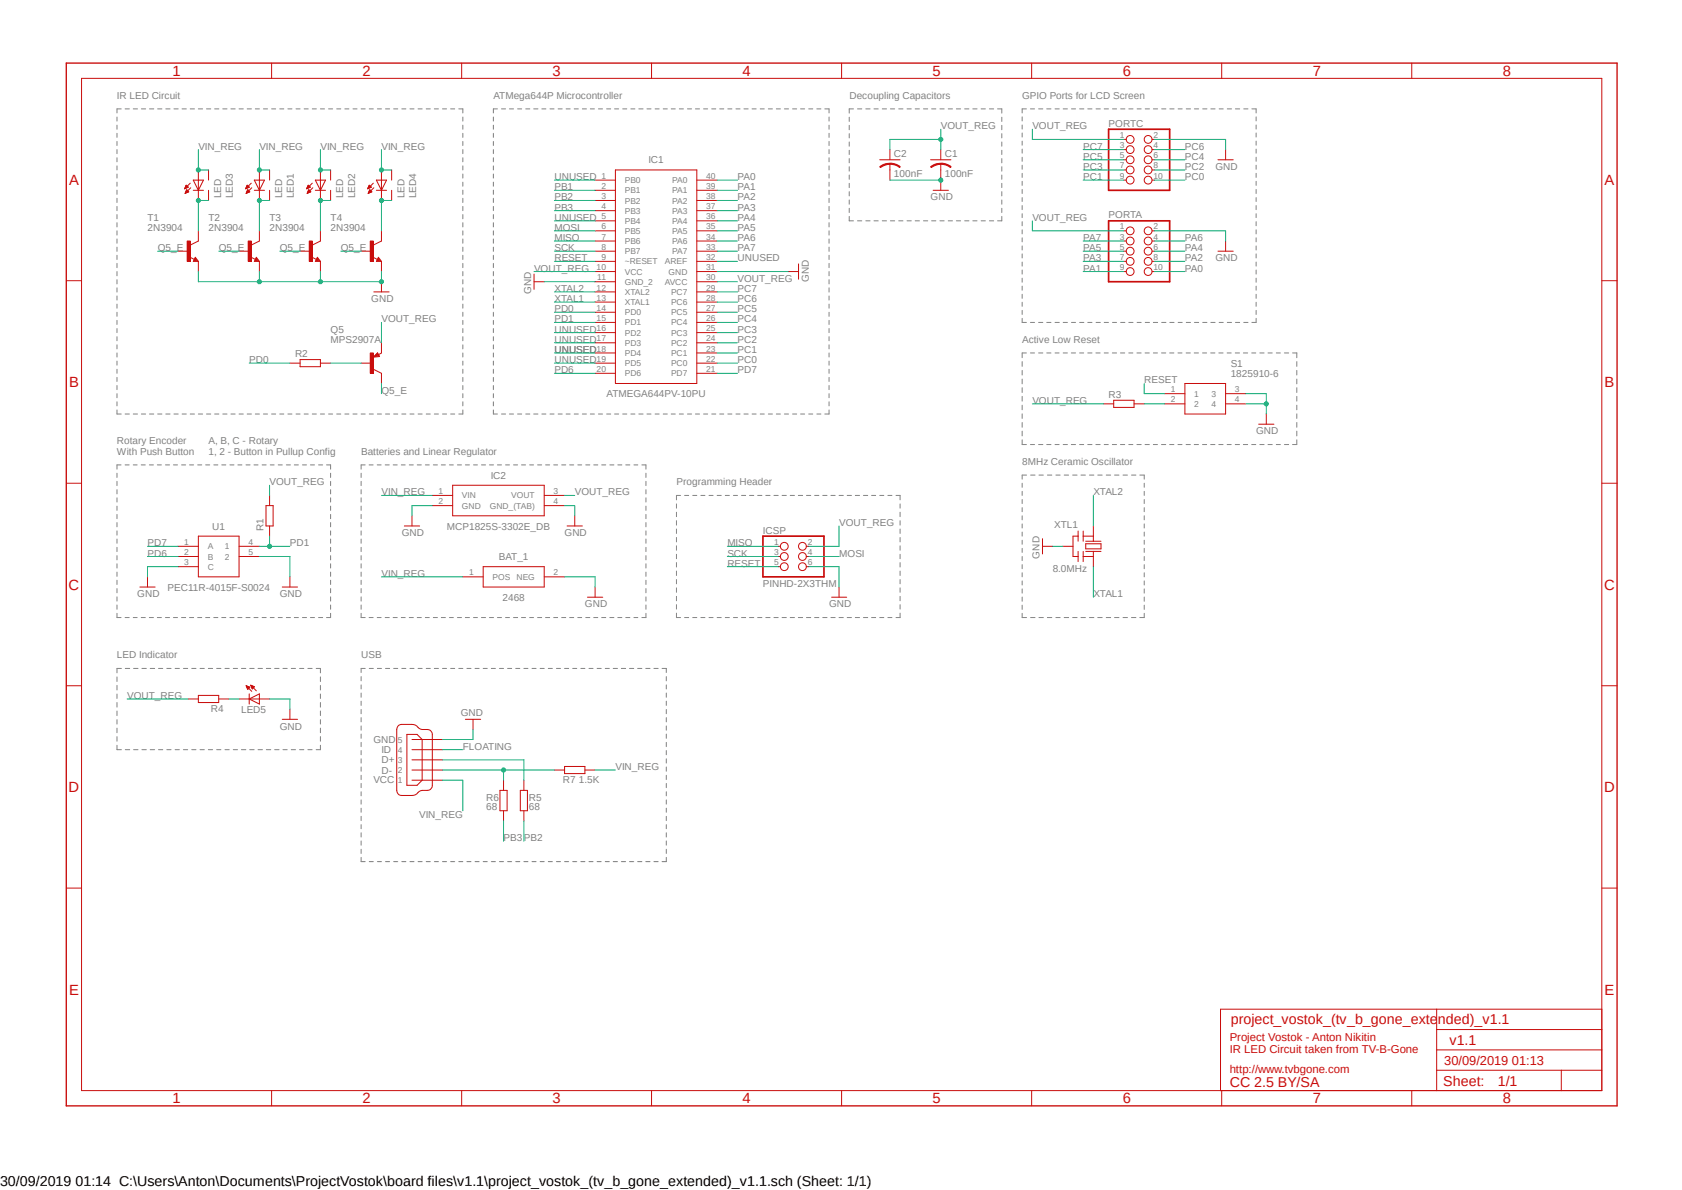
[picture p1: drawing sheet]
<svg xmlns="http://www.w3.org/2000/svg" width="420mm" height="297mm" viewBox="0 0 420 297" stroke-linecap="round" stroke-linejoin="round" font-family="sans-serif">
<defs><g id="words">
<g font-size="3.7" fill="#c90d0c">
<text x="43.1" y="19">1</text>
<text x="90.5" y="19">2</text>
<text x="138" y="19">3</text>
<text x="185.4" y="19">4</text>
<text x="232.9" y="19">5</text>
<text x="280.3" y="19">6</text>
<text x="327.8" y="19">7</text>
<text x="375.3" y="19">8</text>
<text x="17.2" y="46.1">A</text>
<text x="400.6" y="46.1">A</text>
<text x="17.2" y="96.6">B</text>
<text x="400.6" y="96.6">B</text>
<text x="17.1" y="147.2">C</text>
<text x="400.6" y="147.2">C</text>
<text x="17.1" y="197.7">D</text>
<text x="400.6" y="197.7">D</text>
<text x="17.2" y="248.2">E</text>
<text x="400.6" y="248.2">E</text>
<text x="43.1" y="275.4">1</text>
<text x="90.5" y="275.4">2</text>
<text x="138" y="275.4">3</text>
<text x="185.4" y="275.4">4</text>
<text x="232.9" y="275.4">5</text>
<text x="280.3" y="275.4">6</text>
<text x="327.8" y="275.4">7</text>
<text x="375.3" y="275.4">8</text>
</g>
<g font-size="3.6" fill="#c90d0c">
<text x="307.3" y="255.7">project_vostok_(tv_b_gone_extended)_v1.1</text>
<text x="361.9" y="260.8">v1.1</text>
<text x="307" y="271.2">CC 2.5 BY/SA</text>
<text x="360.4" y="271.1">Sheet:</text>
<text x="374" y="270.9">1/1</text>
</g>
<text font-size="3.6" x="0" y="296">30/09/2019 01:14 C:\Users\Anton\Documents\ProjectVostok\board files\v1.1\project_vostok_(tv_b_gone_extended)_v1.1.sch (Sheet: 1/1)</text>
<text font-size="3.2" fill="#c90d0c" x="360.6" y="265.8">30/09/2019 01:13</text>
<g font-size="2.8" fill="#c90d0c">
<text x="307" y="259.8">Project Vostok - Anton Nikitin</text>
<text x="307" y="262.8">IR LED Circuit taken from TV-B-Gone</text>
<text x="307" y="267.9">http://www.tvbgone.com</text>
</g>
<g font-size="2.5" fill="#808080">
<text x="29.2" y="24.6">IR LED Circuit</text>
<text x="123.2" y="24.6">ATMega644P Microcontroller</text>
<text x="212.1" y="24.6">Decoupling Capacitors</text>
<text x="255.2" y="24.6">GPIO Ports for LCD Screen</text>
<text x="234.9" y="32.3">VOUT_REG</text>
<text x="257.8" y="32.3">VOUT_REG</text>
<text x="276.8" y="31.6">PORTC</text>
<text x="49.5" y="37.3">VIN_REG</text>
<text x="64.8" y="37.3">VIN_REG</text>
<text x="80" y="37.3">VIN_REG</text>
<text x="95.3" y="37.3">VIN_REG</text>
<text x="161.9" y="40.8">IC1</text>
<text x="223.2" y="39.2">C2</text>
<text x="235.9" y="39.2">C1</text>
<text x="270.5" y="39.9">PC5</text>
<text x="270.5" y="37.3">PC7</text>
<text x="295.9" y="39.9">PC4</text>
<text x="295.9" y="37.3">PC6</text>
<text x="138.4" y="47.5">PB1</text>
<text x="138.4" y="45">UNUSED</text>
<text x="184.2" y="45">PA0</text>
<text x="184.2" y="47.5">PA1</text>
<text x="223.2" y="44.1">100nF</text>
<text x="235.9" y="44.1">100nF</text>
<text x="270.5" y="45">PC1</text>
<text x="270.5" y="42.4">PC3</text>
<text x="295.9" y="45">PC0</text>
<text x="295.9" y="42.4">PC2</text>
<text x="303.5" y="42.4">GND</text>
<text x="55.2" y="49.5" transform="rotate(-90 55.2 49.5)">LED</text>
<text x="58.2" y="49.5" transform="rotate(-90 58.2 49.5)">LED3</text>
<text x="70.5" y="49.5" transform="rotate(-90 70.5 49.5)">LED</text>
<text x="73.4" y="49.5" transform="rotate(-90 73.4 49.5)">LED1</text>
<text x="85.7" y="49.5" transform="rotate(-90 85.7 49.5)">LED</text>
<text x="88.6" y="49.5" transform="rotate(-90 88.6 49.5)">LED2</text>
<text x="101" y="49.5" transform="rotate(-90 101 49.5)">LED</text>
<text x="103.9" y="49.5" transform="rotate(-90 103.9 49.5)">LED4</text>
<text x="138.4" y="50">PB2</text>
<text x="138.4" y="52.6">PB3</text>
<text x="184.2" y="50">PA2</text>
<text x="184.2" y="52.6">PA3</text>
<text x="232.4" y="50">GND</text>
<text x="36.8" y="57.7">2N3904</text>
<text x="36.8" y="55.1">T1</text>
<text x="52.1" y="57.7">2N3904</text>
<text x="52.1" y="55.1">T2</text>
<text x="67.3" y="57.7">2N3904</text>
<text x="67.3" y="55.1">T3</text>
<text x="82.6" y="57.7">2N3904</text>
<text x="82.6" y="55.1">T4</text>
<text x="138.4" y="57.7">MOSI</text>
<text x="138.4" y="55.1">UNUSED</text>
<text x="184.2" y="55.1">PA4</text>
<text x="184.2" y="57.7">PA5</text>
<text x="257.8" y="55.1">VOUT_REG</text>
<text x="276.8" y="54.5">PORTA</text>
<text x="39.4" y="62.7">Q5_E</text>
<text x="54.6" y="62.7">Q5_E</text>
<text x="69.8" y="62.7">Q5_E</text>
<text x="85.1" y="62.7">Q5_E</text>
<text x="138.4" y="60.2">MISO</text>
<text x="138.4" y="62.7">SCK</text>
<text x="138.4" y="65.2">RESET</text>
<text x="184.2" y="60.2">PA6</text>
<text x="184.2" y="62.7">PA7</text>
<text x="184.2" y="65.2">UNUSED</text>
<text x="270.5" y="65.2">PA3</text>
<text x="270.5" y="62.7">PA5</text>
<text x="270.5" y="60.2">PA7</text>
<text x="295.9" y="65.2">PA2</text>
<text x="295.9" y="62.7">PA4</text>
<text x="295.9" y="60.2">PA6</text>
<text x="303.5" y="65.2">GND</text>
<text x="133.4" y="67.8">VOUT_REG</text>
<text x="184.2" y="70.3">VOUT_REG</text>
<text x="201.9" y="70.3" transform="rotate(-90 201.9 70.3)">GND</text>
<text x="270.5" y="67.8">PA1</text>
<text x="295.9" y="67.8">PA0</text>
<text x="92.7" y="75.4">GND</text>
<text x="132.6" y="73.4" transform="rotate(-90 132.6 73.4)">GND</text>
<text x="138.4" y="75.4">XTAL1</text>
<text x="138.4" y="72.9">XTAL2</text>
<text x="138.4" y="77.9">PD0</text>
<text x="184.2" y="77.9">PC5</text>
<text x="184.2" y="75.4">PC6</text>
<text x="184.2" y="72.9">PC7</text>
<text x="82.6" y="83">Q5</text>
<text x="95.3" y="80.5">VOUT_REG</text>
<text x="138.4" y="83">UNUSED</text>
<text x="138.4" y="80.5">PD1</text>
<text x="184.2" y="83">PC3</text>
<text x="184.2" y="80.5">PC4</text>
<text x="73.7" y="89.2">R2</text>
<text x="82.6" y="85.6">MPS2907A</text>
<text x="138.4" y="85.6">UNUSED</text>
<text x="138.4" y="88.1">UNUSED</text>
<text x="184.2" y="88.1">PC1</text>
<text x="184.2" y="85.6">PC2</text>
<text x="255.2" y="85.6">Active Low Reset</text>
<text x="62.2" y="90.6">PD0</text>
<text x="138.4" y="90.6">UNUSED</text>
<text x="138.4" y="93.2">PD6</text>
<text x="184.2" y="90.6">PC0</text>
<text x="184.2" y="93.2">PD7</text>
<text x="285.7" y="95.7">RESET</text>
<text x="307.3" y="94.1">1825910-6</text>
<text x="307.3" y="91.5">S1</text>
<text x="95.3" y="98.3">Q5_E</text>
<text x="151.4" y="99.1">ATMEGA644PV-10PU</text>
<text x="257.8" y="100.8">VOUT_REG</text>
<text x="276.8" y="99.3">R3</text>
<text x="29.2" y="110.8">Rotary Encoder</text>
<text x="29.2" y="113.5">With Push Button</text>
<text x="52.1" y="110.8">A, B, C - Rotary</text>
<text x="52.1" y="113.5">1, 2 - Button in Pullup Config</text>
<text x="90.2" y="113.5">Batteries and Linear Regulator</text>
<text x="313.7" y="108.4">GND</text>
<text x="122.6" y="119.5">IC2</text>
<text x="255.2" y="116">8MHz Ceramic Oscillator</text>
<text x="67.3" y="121.1">VOUT_REG</text>
<text x="95.3" y="123.7">VIN_REG</text>
<text x="143.5" y="123.7">VOUT_REG</text>
<text x="168.9" y="121.1">Programming Header</text>
<text x="273" y="123.7">XTAL2</text>
<text x="209.6" y="131.3">VOUT_REG</text>
<text x="263.2" y="131.8">XTL1</text>
<text x="36.8" y="136.4">PD7</text>
<text x="53" y="132.2">U1</text>
<text x="65.8" y="132.5" transform="rotate(-90 65.8 132.5)">R1</text>
<text x="72.4" y="136.4">PD1</text>
<text x="100.3" y="133.8">GND</text>
<text x="111.6" y="132.2">MCP1825S-3302E_DB</text>
<text x="141" y="133.8">GND</text>
<text x="181.6" y="136.4">MISO</text>
<text x="190.5" y="133.2">ICSP</text>
<text x="36.8" y="138.9">PD6</text>
<text x="95.3" y="144">VIN_REG</text>
<text x="124.5" y="139.8">BAT_1</text>
<text x="181.6" y="138.9">SCK</text>
<text x="181.6" y="141.4">RESET</text>
<text x="209.6" y="138.9">MOSI</text>
<text x="259.5" y="139.4" transform="rotate(-90 259.5 139.4)">GND</text>
<text x="262.9" y="142.7">8.0MHz</text>
<text x="34.3" y="149.1">GND</text>
<text x="41.8" y="147.4">PEC11R-4015F-S0024</text>
<text x="69.9" y="149.1">GND</text>
<text x="125.5" y="149.9">2468</text>
<text x="190.5" y="146.5">PINHD-2X3THM</text>
<text x="273" y="149.1">XTAL1</text>
<text x="146.1" y="151.6">GND</text>
<text x="207" y="151.6">GND</text>
<text x="29.2" y="164.3">LED Indicator</text>
<text x="90.2" y="164.3">USB</text>
<text x="31.8" y="174.5">VOUT_REG</text>
<text x="52.7" y="177.7">R4</text>
<text x="60.2" y="178">LED5</text>
<text x="115.1" y="178.8">GND</text>
<text x="69.9" y="182.1">GND</text>
<text x="93.2" y="185.4">GND</text>
<text x="95.3" y="190.4">D+</text>
<text x="95.3" y="187.9">ID</text>
<text x="115.6" y="187.1">FLOATING</text>
<text x="93.2" y="195.5">VCC</text>
<text x="95.3" y="193.2">D-</text>
<text x="140.5" y="195.5">R7</text>
<text x="144.5" y="195.5">1.5K</text>
<text x="153.7" y="192.2">VIN_REG</text>
<text x="121.4" y="202.1">68</text>
<text x="121.4" y="199.9">R6</text>
<text x="132.1" y="202.1">68</text>
<text x="132.1" y="199.9">R5</text>
<text x="104.6" y="204.1">VIN_REG</text>
<text x="125.7" y="210">PB3PB2</text>
</g>
<g font-size="2.1" fill="#808080">
<text x="279.7" y="34.4">1</text>
<text x="288" y="34.4">2</text>
<text x="279.7" y="37">3</text>
<text x="279.7" y="39.5">5</text>
<text x="288" y="37">4</text>
<text x="288" y="39.5">6</text>
<text x="150.2" y="44.6">1</text>
<text x="150.2" y="47.1">2</text>
<text x="156" y="45.7">PB0</text>
<text x="167.9" y="45.7">PA0</text>
<text x="176.3" y="44.6">40</text>
<text x="176.3" y="47.1">39</text>
<text x="279.7" y="42">7</text>
<text x="279.7" y="44.6">9</text>
<text x="288" y="42">8</text>
<text x="288" y="44.6">10</text>
<text x="150.2" y="49.7">3</text>
<text x="150.2" y="52.2">4</text>
<text x="156" y="48.3">PB1</text>
<text x="156" y="50.8">PB2</text>
<text x="156" y="53.3">PB3</text>
<text x="167.9" y="48.3">PA1</text>
<text x="167.9" y="50.8">PA2</text>
<text x="167.9" y="53.3">PA3</text>
<text x="176.3" y="49.7">38</text>
<text x="176.3" y="52.2">37</text>
<text x="150.2" y="54.7">5</text>
<text x="150.2" y="57.3">6</text>
<text x="150.2" y="59.8">7</text>
<text x="156" y="55.9">PB4</text>
<text x="156" y="58.4">PB5</text>
<text x="167.9" y="55.9">PA4</text>
<text x="167.9" y="58.4">PA5</text>
<text x="176.3" y="54.7">36</text>
<text x="176.3" y="57.3">35</text>
<text x="176.3" y="59.8">34</text>
<text x="279.7" y="57.3">1</text>
<text x="279.7" y="59.8">3</text>
<text x="288" y="57.3">2</text>
<text x="288" y="59.8">4</text>
<text x="150.2" y="62.4">8</text>
<text x="150.2" y="64.9">9</text>
<text x="156" y="61">PB6</text>
<text x="156" y="63.5">PB7</text>
<text x="156" y="66">~RESET</text>
<text x="166" y="66">AREF</text>
<text x="167.9" y="61">PA6</text>
<text x="167.9" y="63.5">PA7</text>
<text x="176.3" y="62.4">33</text>
<text x="176.3" y="64.9">32</text>
<text x="279.7" y="62.4">5</text>
<text x="279.7" y="64.9">7</text>
<text x="288" y="62.4">6</text>
<text x="288" y="64.9">8</text>
<text x="149" y="67.4">10</text>
<text x="149.1" y="70">11</text>
<text x="156" y="68.5">VCC</text>
<text x="156" y="71.1">GND_2</text>
<text x="166" y="71.1">AVCC</text>
<text x="167" y="68.5">GND</text>
<text x="176.3" y="67.4">31</text>
<text x="176.3" y="70">30</text>
<text x="279.7" y="67.4">9</text>
<text x="288" y="67.4">10</text>
<text x="149" y="72.5">12</text>
<text x="149" y="75.1">13</text>
<text x="149" y="77.6">14</text>
<text x="156" y="73.6">XTAL2</text>
<text x="156" y="76.2">XTAL1</text>
<text x="167.6" y="73.6">PC7</text>
<text x="167.6" y="76.2">PC6</text>
<text x="176.3" y="72.5">29</text>
<text x="176.3" y="75.1">28</text>
<text x="176.3" y="77.6">27</text>
<text x="149" y="80.1">15</text>
<text x="149" y="82.7">16</text>
<text x="156" y="78.7">PD0</text>
<text x="156" y="81.2">PD1</text>
<text x="156" y="83.8">PD2</text>
<text x="167.6" y="78.7">PC5</text>
<text x="167.6" y="81.2">PC4</text>
<text x="167.6" y="83.8">PC3</text>
<text x="176.3" y="80.1">26</text>
<text x="176.3" y="82.7">25</text>
<text x="149" y="85.2">17</text>
<text x="149" y="87.8">18</text>
<text x="156" y="86.3">PD3</text>
<text x="156" y="88.9">PD4</text>
<text x="167.6" y="86.3">PC2</text>
<text x="167.6" y="88.9">PC1</text>
<text x="176.3" y="85.2">24</text>
<text x="176.3" y="87.8">23</text>
<text x="149" y="90.3">19</text>
<text x="149" y="92.8">20</text>
<text x="156" y="91.4">PD5</text>
<text x="156" y="93.9">PD6</text>
<text x="167.6" y="91.4">PC0</text>
<text x="167.6" y="93.9">PD7</text>
<text x="176.3" y="90.3">22</text>
<text x="176.3" y="92.8">21</text>
<text x="292.4" y="97.9">1</text>
<text x="292.4" y="100.5">2</text>
<text x="298.2" y="99">1</text>
<text x="298.2" y="101.6">2</text>
<text x="302.5" y="99">3</text>
<text x="302.5" y="101.6">4</text>
<text x="308.4" y="97.9">3</text>
<text x="308.4" y="100.5">4</text>
<text x="109.5" y="123.3">1</text>
<text x="109.5" y="125.9">2</text>
<text x="115.4" y="124.4">VIN</text>
<text x="127.7" y="124.4">VOUT</text>
<text x="138.2" y="123.3">3</text>
<text x="138.2" y="125.9">4</text>
<text x="115.4" y="127">GND</text>
<text x="122.3" y="127">GND_(TAB)</text>
<text x="46" y="136">1</text>
<text x="51.9" y="137.1">A</text>
<text x="56.2" y="137.1">1</text>
<text x="62.1" y="136">4</text>
<text x="193.3" y="136">1</text>
<text x="201.7" y="136">2</text>
<text x="46" y="138.5">2</text>
<text x="46" y="141.1">3</text>
<text x="51.9" y="139.7">B</text>
<text x="51.9" y="142.2">C</text>
<text x="56.2" y="139.7">2</text>
<text x="62.1" y="138.5">5</text>
<text x="117.1" y="143.6">1</text>
<text x="138.2" y="143.6">2</text>
<text x="193.3" y="138.5">3</text>
<text x="193.3" y="141.1">5</text>
<text x="201.7" y="138.5">4</text>
<text x="201.7" y="141.1">6</text>
<text x="123" y="144.7">POS</text>
<text x="129" y="144.7">NEG</text>
<text x="99.4" y="185.4">5</text>
<text x="99.4" y="190.4">3</text>
<text x="99.4" y="187.9">4</text>
<text x="99.4" y="195.5">1</text>
<text x="99.4" y="193">2</text>
</g>
</g></defs>
<path d="M16 15.4l388.2 261.2M404.2 15.4l-388.2 261.2" fill="none" stroke="#fff" stroke-width=".25"/>
<g fill="none" stroke="#808080" stroke-width=".25">
<path d="M29.2 29.2v1M29.2 31.2v1.1M29.2 33.3v1M29.2 35.3v1M29.2 37.3v1.1M29.2 39.4v1M30.3 27.2h-1.1v1M31.2 27.2h1.1M33.3 27.2h1M35.3 27.2h1.1M37.3 27.2h1.1M39.4 27.2h1"/>
<path d="M41.4 27.2h1.1M43.4 27.2h1.1M45.5 27.2h1M47.5 27.2h1.1M49.5 27.2h1.1M51.6 27.2h1M53.6 27.2h1.1M55.6 27.2h1.1M57.7 27.2h1M59.7 27.2h1M61.7 27.2h1.1M63.8 27.2h1"/>
<path d="M65.8 27.2h1M67.8 27.2h1M69.8 27.2h1.1M71.9 27.2h1M73.9 27.2h1M75.9 27.2h1.1M78 27.2h1M80 27.2h1M82 27.2h1.1M84.1 27.2h1M86.1 27.2h1M88.1 27.2h1.1"/>
<path d="M90.2 27.2h1M92.2 27.2h1M94.2 27.2h1M96.3 27.2h1M98.3 27.2h1M100.3 27.2h1M102.4 27.2h1M104.4 27.2h1M106.4 27.2h1M108.5 27.2h1M110.5 27.2h1M112.5 27.2h1"/>
<path d="M114.6 27.2h1v1M115.6 29.2v1M115.6 31.2v1.1M115.6 33.3v1M115.6 35.3v1M115.6 37.3v1.1M115.6 39.4v1M123.2 29.2v1M123.2 31.2v1.1M123.2 33.3v1M123.2 35.3v1M123.2 37.3v1.1"/>
<path d="M123.2 39.4v1M124.2 27.2h-1v1M125.2 27.2h1M127.2 27.2h1M129.2 27.2h1.1M131.3 27.2h1M133.3 27.2h1M135.3 27.2h1M137.3 27.2h1M139.4 27.2h1M141.4 27.2h1M143.4 27.2h1"/>
<path d="M145.4 27.2h1M147.4 27.2h1M149.4 27.2h1.1M151.5 27.2h1M153.5 27.2h1M155.5 27.2h1M157.5 27.2h1M159.5 27.2h1.1M161.5 27.2h1.1M163.6 27.2h1M165.6 27.2h1M167.6 27.2h1"/>
<path d="M169.6 27.2h1M171.7 27.2h1M173.7 27.2h1M175.7 27.2h1M177.7 27.2h1M179.7 27.2h1M181.7 27.2h1.1M183.8 27.2h1M185.8 27.2h1M187.8 27.2h1M189.8 27.2h1M191.9 27.2h1"/>
<path d="M193.8 27.2h1.1M195.9 27.2h1M197.9 27.2h1M199.9 27.2h1M201.9 27.2h1M204 27.2h1M206 27.2h1v1M207 29.2v1M207 31.2v1.1M207 33.3v1M207 35.3v1M207 37.3v1.1"/>
<path d="M207 39.4v1M212 29.3v1M212 31.3v1.1M212 33.4v1M212 35.4v1.1M212 37.5v1.1M212 39.6v1M213.1 27.2h-1.1v1M214.1 27.2h1.1M216.2 27.2h1.1M218.2 27.2h1.1M220.3 27.2h1.1"/>
<path d="M222.3 27.2h1.1M224.4 27.2h1.1M226.5 27.2h1M228.5 27.2h1.1M230.6 27.2h1M232.6 27.2h1.1M234.7 27.2h1.1M236.8 27.2h1M238.8 27.2h1.1M240.9 27.2h1M242.9 27.2h1.1M245 27.2h1"/>
<path d="M247.1 27.2h1M249.1 27.2h1v1M250.1 29.3v1M250.1 31.3v1.1M250.1 33.4v1M250.1 35.4v1.1M250.1 37.5v1.1M250.1 39.6v1M255.2 29.2v1M255.2 31.2v1M255.2 33.2v1M255.2 35.2v1"/>
<path d="M255.2 37.2v1M255.2 39.2v1.1M256.3 27.2h-1.1v1M257.3 27.2h1M259.3 27.2h1.1M261.4 27.2h1M263.4 27.2h1.1M265.5 27.2h1M267.5 27.2h1.1M269.6 27.2h1M271.6 27.2h1.1M273.7 27.2h1"/>
<path d="M275.7 27.2h1.1M277.8 27.2h1M279.8 27.2h1.1M281.9 27.2h1M283.9 27.2h1M286 27.2h1M288 27.2h1.1M290.1 27.2h1M292.1 27.2h1.1M294.2 27.2h1M296.2 27.2h1.1M298.2 27.2h1.1"/>
<path d="M300.3 27.2h1.1M302.3 27.2h1.1M304.4 27.2h1M306.5 27.2h1M308.5 27.2h1M310.6 27.2h1M312.6 27.2h1v1M313.6 29.2v1M313.6 31.2v1M313.6 33.2v1M313.6 35.2v1M313.6 37.2v1"/>
<path d="M313.6 39.2v1.1M29.2 41.4v1M29.2 43.4v1M29.2 45.5v1M29.2 47.5v1M29.2 49.5v1M29.2 51.5v1.1M29.2 53.6v1M29.2 55.6v1M29.2 57.6v1.1M29.2 59.6v1.1M115.6 41.4v1"/>
<path d="M115.6 43.4v1M115.6 45.5v1M115.6 47.5v1M115.6 49.5v1M115.6 51.5v1.1M115.6 53.6v1M115.6 55.6v1M115.6 57.6v1.1M115.6 59.6v1.1M123.2 41.4v1M123.2 43.4v1M123.2 45.5v1"/>
<path d="M123.2 47.5v1M123.2 49.5v1M123.2 51.5v1.1M123.2 53.6v1M123.2 55.6v1M123.2 57.6v1.1M123.2 59.6v1.1M207 41.4v1M207 43.4v1M207 45.5v1M207 47.5v1M207 49.5v1"/>
<path d="M207 51.5v1.1M207 53.6v1M207 55.6v1M207 57.6v1.1M207 59.6v1.1M212 41.6v1.1M212 43.7v1M212 45.8v1M212 47.8v1.1M212 49.9v1.1M212 52v1M212 54v1.1h1.1"/>
<path d="M214.1 55.1h1.1M216.2 55.1h1.1M218.2 55.1h1.1M220.3 55.1h1.1M222.3 55.1h1.1M224.4 55.1h1.1M226.5 55.1h1M228.5 55.1h1.1M230.6 55.1h1M232.6 55.1h1.1M234.7 55.1h1.1M236.8 55.1h1"/>
<path d="M238.8 55.1h1.1M240.9 55.1h1M242.9 55.1h1.1M245 55.1h1M247.1 55.1h1M250.1 54v1.1h-1M250.1 41.6v1.1M250.1 43.7v1M250.1 45.8v1M250.1 47.8v1.1M250.1 49.9v1.1M250.1 52v1"/>
<path d="M255.2 41.2v1M255.2 43.3v1M255.2 45.3v1M255.2 47.3v1M255.2 49.3v1M255.2 51.3v1M255.2 53.3v1M255.2 55.3v1M255.2 57.4v1M255.2 59.4v1M313.6 41.2v1M313.6 43.3v1"/>
<path d="M313.6 45.3v1M313.6 47.3v1M313.6 49.3v1M313.6 51.3v1M313.6 53.3v1M313.6 55.3v1M313.6 57.4v1M313.6 59.4v1M29.2 61.7v1M29.2 63.7v1.1M29.2 65.7v1.1M29.2 67.8v1"/>
<path d="M29.2 69.8v1.1M29.2 71.8v1.1M29.2 73.9v1M29.2 75.9v1M29.2 77.9v1.1M29.2 80v1M115.6 61.7v1M115.6 63.7v1.1M115.6 65.7v1.1M115.6 67.8v1M115.6 69.8v1.1M115.6 71.8v1.1"/>
<path d="M115.6 73.9v1M115.6 75.9v1M115.6 77.9v1.1M115.6 80v1M123.2 61.7v1M123.2 63.7v1.1M123.2 65.7v1.1M123.2 67.8v1M123.2 69.8v1.1M123.2 71.8v1.1M123.2 73.9v1M123.2 75.9v1"/>
<path d="M123.2 77.9v1.1M123.2 80v1M207 61.7v1M207 63.7v1.1M207 65.7v1.1M207 67.8v1M207 69.8v1.1M207 71.8v1.1M207 73.9v1M207 75.9v1M207 77.9v1.1M207 80v1"/>
<path d="M255.2 61.4v1M255.2 63.4v1M255.2 65.4v1M255.2 67.4v1M255.2 69.4v1M255.2 71.4v1M255.2 73.4v1.1M255.2 75.4v1.1M255.2 77.5v1M255.2 79.5v1h1.1M313.6 79.5v1h-1M313.6 61.4v1"/>
<path d="M313.6 63.4v1M313.6 65.4v1M313.6 67.4v1M313.6 69.4v1M313.6 71.4v1M313.6 73.4v1.1M313.6 75.4v1.1M313.6 77.5v1M29.2 82v1M29.2 84v1M29.2 86.1v1M29.2 88.1v1"/>
<path d="M29.2 90.1v1M29.2 92.2v1M29.2 94.2v1M29.2 96.2v1M29.2 98.3v1M115.6 82v1M115.6 84v1M115.6 86.1v1M115.6 88.1v1M115.6 90.1v1M115.6 92.2v1M115.6 94.2v1"/>
<path d="M115.6 96.2v1M115.6 98.3v1M123.2 82v1M123.2 84v1M123.2 86.1v1M123.2 88.1v1M123.2 90.1v1M123.2 92.2v1M123.2 94.2v1M123.2 96.2v1M123.2 98.3v1M207 82v1"/>
<path d="M207 84v1M207 86.1v1M207 88.1v1M207 90.1v1M207 92.2v1M207 94.2v1M207 96.2v1M207 98.3v1M255.2 90.3v1.1M255.2 92.5v1.1M255.2 94.6v1.2M255.2 96.8v1.2"/>
<path d="M255.2 98.9v1.2M256.3 88.1h-1.1v1.2M257.3 80.5h1M257.3 88.1h1M259.3 80.5h1.1M259.3 88.1h1.1M261.4 80.5h1M261.4 88.1h1M263.4 80.5h1.1M263.4 88.1h1.1M265.5 80.5h1M265.5 88.1h1"/>
<path d="M267.5 88.1h1.1M267.5 80.5h1.1M269.6 80.5h1M269.6 88.1h1M271.6 80.5h1.1M271.6 88.1h1.1M273.6 88.1h1.1M273.7 80.5h1M275.7 80.5h1.1M275.7 88.1h1M277.7 88.1h1.1M277.8 80.5h1"/>
<path d="M279.8 88.1h1M279.8 80.5h1.1M281.9 80.5h1M281.9 88.1h1M283.9 88.1h1M283.9 80.5h1M285.9 88.1h1.1M286 80.5h1M288 80.5h1.1M288 88.1h1M290 88.1h1.1M290.1 80.5h1"/>
<path d="M292.1 88.1h1M292.1 80.5h1.1M294.1 88.1h1M294.2 80.5h1M296.2 88.1h1M296.2 80.5h1.1M298.2 88.1h1.1M298.2 80.5h1.1M300.3 88.1h1M300.3 80.5h1.1M302.3 88.1h1.1M302.3 80.5h1.1"/>
<path d="M304.3 88.1h1.1M304.4 80.5h1M306.4 88.1h1M306.5 80.5h1M308.4 88.1h1.1M308.5 80.5h1M310.5 88.1h1M310.6 80.5h1M312.5 88.1h1.1M314.6 88.1h1M316.6 88.1h1.1M318.7 88.1h1"/>
<path d="M320.7 88.1h1.1M322.7 88.1h1.1v1.2M323.8 90.3v1.1M323.8 92.5v1.1M323.8 94.6v1.2M323.8 96.8v1.2M323.8 98.9v1.2M29.2 102.3v1h1.1M29.2 100.3v1M29.2 118.1v1.1M30.2 116h-1v1.1M31.2 103.3h1.1"/>
<path d="M31.2 116h1.1M33.3 103.3h1M33.3 116h.9M35.3 116h1M35.3 103.3h1.1M37.3 116h1M37.3 103.3h1.1M39.3 116h1M39.4 103.3h1M41.3 116h1M41.4 103.3h1.1M43.3 116h1"/>
<path d="M43.4 103.3h1.1M45.3 116h1.1M45.5 103.3h1M47.3 116h1M47.5 103.3h1.1M49.4 116h1M49.5 103.3h1.1M51.4 116h1M51.6 103.3h1M53.4 116h1M53.6 103.3h1.1M55.4 116h1"/>
<path d="M55.6 103.3h1.1M57.4 116h1M57.7 103.3h1M59.4 116h1M59.7 103.3h1M61.4 116h1M61.7 103.3h1.1M63.4 116h1M63.8 103.3h1M65.4 116h1.1M65.8 103.3h1M67.5 116h1"/>
<path d="M67.8 103.3h1M69.5 116h1M69.8 103.3h1.1M71.5 116h1M71.9 103.3h1M73.5 116h1M73.9 103.3h1M75.5 116h1M75.9 103.3h1.1M77.5 116h1M78 103.3h1M79.5 116h1.1"/>
<path d="M80 103.3h1M81.5 116h1v1.1M82 103.3h1.1M82.5 118.1v1.1M84.1 103.3h1M86.1 103.3h1M88.1 103.3h1.1M90.2 103.3h1M90.2 118.1v1.1M91.2 116h-1v1.1M92.2 116h1M92.2 103.3h1"/>
<path d="M94.2 116h1M94.2 103.3h1M96.2 116h1M96.3 103.3h1M98.2 116h1M98.3 103.3h1M100.2 116h1M100.3 103.3h1M102.2 116h1M102.4 103.3h1M104.2 116h1M104.4 103.3h1"/>
<path d="M106.2 116h1M106.4 103.3h1M108.2 116h1M108.5 103.3h1M110.2 116h1M110.5 103.3h1M112.2 116h1M112.5 103.3h1M114.2 116h1M115.6 100.3v1M115.6 102.3v1h-1M116.2 116h1"/>
<path d="M118.2 116h1M120.2 116h1M122.2 116h1M123.2 102.3v1h1M123.2 100.3v1M124.2 116h1M125.2 103.3h1M126.2 116h1M127.2 103.3h1M128.2 116h1M129.2 103.3h1.1M130.2 116h1"/>
<path d="M131.3 103.3h1M132.2 116h1M133.3 103.3h1M134.2 116h1.1M135.3 103.3h1M136.2 116h1M137.3 103.3h1M138.3 116h.9M139.4 103.3h1M140.3 116h1M141.4 103.3h1M142.2 116h1.1"/>
<path d="M143.4 103.3h1M144.3 116h.9M145.4 103.3h1M146.3 116h1M147.4 103.3h1M148.3 116h1M149.4 103.3h1.1M150.2 116h1.1M151.5 103.3h1M152.3 116h1M153.5 103.3h1M154.3 116h1"/>
<path d="M155.5 103.3h1M156.3 116h1M157.5 103.3h1M158.3 116h1M159.5 103.3h1.1M160.3 116h1v1.1M161.3 118.1v1.1M161.5 103.3h1.1M163.6 103.3h1M165.6 103.3h1M167.6 103.3h1M169.6 103.3h1"/>
<path d="M171.7 103.3h1M173.7 103.3h1M175.7 103.3h1M177.7 103.3h1M179.7 103.3h1M181.7 103.3h1.1M183.8 103.3h1M185.8 103.3h1M187.8 103.3h1M189.8 103.3h1M191.9 103.3h1M193.8 103.3h1.1"/>
<path d="M195.9 103.3h1M197.9 103.3h1M199.9 103.3h1M201.9 103.3h1M204 103.3h1M207 102.3v1h-1M207 100.3v1M255.2 101.1v1.2M255.2 103.3v1.1M255.2 105.5v1.1M255.2 107.6v1.2M255.2 109.8v1.2h1.1"/>
<path d="M256.3 118.6h-1.1v1M257.3 111h1M257.3 118.6h1.1M259.3 111h1.1M259.4 118.6h1.1M261.4 111h1M261.5 118.6h1.1M263.4 111h1.1M263.7 118.6h1M265.5 111h1M265.7 118.6h1.1M267.5 111h1.1"/>
<path d="M267.8 118.6h1.1M269.6 111h1M269.9 118.6h1.1M271.6 111h1.1M272 118.6h1.1M273.6 111h1.1M274.1 118.6h1.1M275.7 111h1M276.2 118.6h1.1M277.7 111h1.1M278.3 118.6h1.1M279.8 111h1"/>
<path d="M280.4 118.6h1.1M281.9 111h1M282.5 118.6h1.1M283.9 111h1M284.6 118.6h1.1v1M285.9 111h1.1M288 111h1M290 111h1.1M292.1 111h1M294.1 111h1M296.2 111h1M298.2 111h1.1"/>
<path d="M300.3 111h1M302.3 111h1.1M304.3 111h1.1M306.4 111h1M308.4 111h1.1M310.5 111h1M312.5 111h1.1M314.6 111h1M316.6 111h1.1M318.7 111h1M320.7 111h1.1M323.8 101.1v1.2"/>
<path d="M323.8 103.3v1.1M323.8 105.5v1.1M323.8 107.6v1.2M323.8 109.8v1.2h-1.1M29.2 120.1v1.1M29.2 122.2v1.1M29.2 124.2v1.1M29.2 126.3v1.1M29.2 128.4v1.1M29.2 130.4v1.1M29.2 132.5v1.1M29.2 134.5v1.1"/>
<path d="M29.2 136.6v1.1M29.2 138.7v1M82.5 120.1v1.1M82.5 122.2v1.1M82.5 124.2v1.1M82.5 126.3v1.1M82.5 128.4v1.1M82.5 130.4v1.1M82.5 132.5v1.1M82.5 134.5v1.1M82.5 136.6v1.1M82.5 138.7v1"/>
<path d="M90.2 120.1v1.1M90.2 122.2v1.1M90.2 124.2v1.1M90.2 126.3v1.1M90.2 128.4v1.1M90.2 130.4v1.1M90.2 132.5v1.1M90.2 134.5v1.1M90.2 136.6v1.1M90.2 138.7v1M161.3 120.1v1.1M161.3 122.2v1.1"/>
<path d="M161.3 124.2v1.1M161.3 126.3v1.1M161.3 128.4v1.1M161.3 130.4v1.1M161.3 132.5v1.1M161.3 134.5v1.1M161.3 136.6v1.1M161.3 138.7v1M168.9 125.8v1M168.9 127.8v1.1M168.9 130v1.1M168.9 132v1.1"/>
<path d="M168.9 134.2v1.1M168.9 136.2v1.1M168.9 138.3v1.1M169.9 123.7h-1v1.1M170.9 123.7h1.1M173 123.7h1M175 123.7h1M177 123.7h1.1M179.1 123.7h1M181.1 123.7h1M183.1 123.7h1M185.2 123.7h1"/>
<path d="M187.2 123.7h1M189.2 123.7h1M191.2 123.7h1.1M193.3 123.7h1M195.3 123.7h1M197.3 123.7h1.1M199.3 123.7h1.1M201.4 123.7h1M203.4 123.7h1.1M205.4 123.7h1.1M207.5 123.7h1M209.5 123.7h1.1"/>
<path d="M211.5 123.7h1.1M213.6 123.7h1M215.6 123.7h1.1M217.6 123.7h1.1M219.7 123.7h1M221.7 123.7h1M223.7 123.7h1v1.1M224.7 125.8v1M224.7 127.8v1.1M224.7 130v1.1M224.7 132v1.1M224.7 134.2v1.1"/>
<path d="M224.7 136.2v1.1M224.7 138.3v1.1M255.2 120.6v1M255.2 122.6v1.1M255.2 124.7v1M255.2 126.7v1M255.2 128.7v1.1M255.2 130.8v1M255.2 132.8v1M255.2 134.8v1M255.2 136.9v1M255.2 138.9v1"/>
<path d="M285.7 120.6v1M285.7 122.6v1.1M285.7 124.7v1M285.7 126.7v1M285.7 128.7v1.1M285.7 130.8v1M285.7 132.8v1M285.7 134.8v1M285.7 136.9v1M285.7 138.9v1M29.2 140.7v1.1M29.2 142.8v1"/>
<path d="M29.2 144.8v1.1M29.2 146.9v1.1M29.2 149v1M29.2 151v1.1M29.2 153.1v1h1M31.2 154.1h1.1M33.3 154.1h.9M35.3 154.1h1M37.3 154.1h1M39.3 154.1h1M41.3 154.1h1M43.3 154.1h1"/>
<path d="M45.3 154.1h1.1M47.3 154.1h1M49.4 154.1h1M51.4 154.1h1M53.4 154.1h1M55.4 154.1h1M57.4 154.1h1M59.4 154.1h1M61.4 154.1h1M63.4 154.1h1M65.4 154.1h1.1M67.5 154.1h1"/>
<path d="M69.5 154.1h1M71.5 154.1h1M73.5 154.1h1M75.5 154.1h1M77.5 154.1h1M79.5 154.1h1.1M82.5 140.7v1.1M82.5 142.8v1M82.5 144.8v1.1M82.5 146.9v1.1M82.5 149v1M82.5 151v1.1"/>
<path d="M82.5 153.1v1h-1M90.2 153.1v1h1M90.2 140.7v1.1M90.2 142.8v1M90.2 144.8v1.1M90.2 146.9v1.1M90.2 149v1M90.2 151v1.1M92.2 154.1h1M94.2 154.1h1M96.2 154.1h1M98.2 154.1h1"/>
<path d="M100.2 154.1h1M102.2 154.1h1M104.2 154.1h1M106.2 154.1h1M108.2 154.1h1M110.2 154.1h1M112.2 154.1h1M114.2 154.1h1M116.2 154.1h1M118.2 154.1h1M120.2 154.1h1M122.2 154.1h1"/>
<path d="M124.2 154.1h1M126.2 154.1h1M128.2 154.1h1M130.2 154.1h1M132.2 154.1h1M134.2 154.1h1.1M136.2 154.1h1M138.3 154.1h.9M140.3 154.1h1M142.2 154.1h1.1M144.3 154.1h.9M146.3 154.1h1"/>
<path d="M148.3 154.1h1M150.2 154.1h1.1M152.3 154.1h1M154.3 154.1h1M156.3 154.1h1M158.3 154.1h1M161.3 153.1v1h-1M161.3 140.7v1.1M161.3 142.8v1M161.3 144.8v1.1M161.3 146.9v1.1M161.3 149v1"/>
<path d="M161.3 151v1.1M168.9 153v1.1h1M168.9 140.4v1.1M168.9 142.5v1.1M168.9 144.7v1M168.9 146.7v1.1M168.9 148.8v1.1M168.9 150.9v1.1M170.9 154.1h1.1M173 154.1h1M175 154.1h1M177 154.1h1.1"/>
<path d="M179.1 154.1h1M181.1 154.1h1M183.1 154.1h1M185.2 154.1h1M187.2 154.1h1M189.2 154.1h1M191.2 154.1h1.1M193.3 154.1h1M195.3 154.1h1M197.3 154.1h1.1M199.3 154.1h1.1M201.4 154.1h1"/>
<path d="M203.4 154.1h1.1M205.4 154.1h1.1M207.5 154.1h1M209.5 154.1h1.1M211.5 154.1h1.1M213.6 154.1h1M215.6 154.1h1.1M217.6 154.1h1.1M219.7 154.1h1M221.7 154.1h1M224.7 153v1.1h-1M224.7 140.4v1.1"/>
<path d="M224.7 142.5v1.1M224.7 144.7v1M224.7 146.7v1.1M224.7 148.8v1.1M224.7 150.9v1.1M255.2 153.1v1h1.1M255.2 140.9v1M255.2 143v1M255.2 145v1M255.2 147v1M255.2 149v1.1M255.2 151v1.1"/>
<path d="M257.3 154.1h1.1M259.4 154.1h1.1M261.5 154.1h1.1M263.7 154.1h1M265.7 154.1h1.1M267.8 154.1h1.1M269.9 154.1h1.1M272 154.1h1.1M274.1 154.1h1.1M276.2 154.1h1.1M278.3 154.1h1.1M280.4 154.1h1.1"/>
<path d="M282.5 154.1h1.1M285.7 153.1v1h-1.1M285.7 140.9v1M285.7 143v1M285.7 145v1M285.7 147v1M285.7 149v1.1M285.7 151v1.1M29.2 169v1.1M29.2 171.1v1.1M29.2 173.2v1.1M29.2 175.3v1.2"/>
<path d="M29.2 177.5v1.1M29.2 179.6v1.1M30.3 166.8h-1.1v1.1M31.3 166.8h1.1M33.4 166.8h1.1M35.4 166.8h1.1M37.5 166.8h1.1M39.6 166.8h1M41.7 166.8h1M43.7 166.8h1.1M45.8 166.8h1.1M47.9 166.8h1"/>
<path d="M50 166.8h1M52 166.8h1.1M54.1 166.8h1.1M56.2 166.8h1M58.3 166.8h1M60.3 166.8h1.1M62.4 166.8h1.1M64.4 166.8h1.1M66.5 166.8h1.1M68.6 166.8h1.1M70.7 166.8h1M72.7 166.8h1.1"/>
<path d="M74.8 166.8h1.1M76.9 166.8h1M79 166.8h1v1.1M80 169v1.1M80 171.1v1.1M80 173.2v1.1M80 175.3v1.2M80 177.5v1.1M80 179.6v1.1M90.2 168.9v1M90.2 170.9v1.1M90.2 173v1"/>
<path d="M90.2 175v1.1M90.2 177.1v1M90.2 179.1v1.1M91.2 166.8h-1v1.1M92.2 166.8h1M94.2 166.8h1M96.3 166.8h1M98.3 166.8h1M100.3 166.8h1M102.4 166.8h1M104.4 166.8h1M106.4 166.8h1"/>
<path d="M108.5 166.8h1M110.5 166.8h1M112.5 166.8h1M114.6 166.8h1M116.6 166.8h1M118.6 166.8h1M120.6 166.8h1.1M122.7 166.8h1M124.7 166.8h1M126.7 166.8h1.1M128.8 166.8h1M130.8 166.8h1"/>
<path d="M132.8 166.8h1.1M134.9 166.8h1M136.9 166.8h1M138.9 166.8h1.1M141 166.8h1M143 166.8h1M145 166.8h1M147.1 166.8h1M149.1 166.8h1M151.1 166.8h1M153.1 166.8h1.1M155.2 166.8h1"/>
<path d="M157.2 166.8h1M159.2 166.8h1.1M161.2 166.8h1.1M163.3 166.8h1M165.3 166.8h1.1v1.1M166.4 168.9v1M166.4 170.9v1.1M166.4 173v1M166.4 175v1.1M166.4 177.1v1M166.4 179.1v1.1M29.2 181.7v1.2"/>
<path d="M29.2 183.9v1.1M29.2 186v1.1h1.1M31.3 187.1h1.1M33.4 187.1h1.1M35.4 187.1h1.1M37.5 187.1h1.1M39.6 187.1h1M41.7 187.1h1M43.7 187.1h1.1M45.8 187.1h1.1M47.9 187.1h1M50 187.1h1"/>
<path d="M52 187.1h1.1M54.1 187.1h1.1M56.2 187.1h1M58.3 187.1h1M60.3 187.1h1.1M62.4 187.1h1.1M64.4 187.1h1.1M66.5 187.1h1.1M68.6 187.1h1.1M70.7 187.1h1M72.7 187.1h1.1M74.8 187.1h1.1"/>
<path d="M76.9 187.1h1M80 181.7v1.2M80 183.9v1.1M80 186v1.1h-1M90.2 181.2v1M90.2 183.2v1.1M90.2 185.3v1.1M90.2 187.3v1.1M90.2 189.4v1.1M90.2 191.4v1.1M90.2 193.5v1.1M90.2 195.5v1.1"/>
<path d="M90.2 197.6v1M90.2 199.6v1.1M166.4 181.2v1M166.4 183.2v1.1M166.4 185.3v1.1M166.4 187.3v1.1M166.4 189.4v1.1M166.4 191.4v1.1M166.4 193.5v1.1M166.4 195.5v1.1M166.4 197.6v1M166.4 199.6v1.1"/>
<path d="M90.2 201.7v1M90.2 203.8v1M90.2 205.8v1M90.2 207.9v1M90.2 209.9v1M90.2 212v1M90.2 214v1.1h1M92.2 215.1h1M94.2 215.1h1M96.3 215.1h1M98.3 215.1h1M100.3 215.1h1"/>
<path d="M102.4 215.1h1M104.4 215.1h1M106.4 215.1h1M108.5 215.1h1M110.5 215.1h1M112.5 215.1h1M114.6 215.1h1M116.6 215.1h1M118.6 215.1h1M120.6 215.1h1.1M122.7 215.1h1M124.7 215.1h1"/>
<path d="M126.7 215.1h1.1M128.8 215.1h1M130.8 215.1h1M132.8 215.1h1.1M134.9 215.1h1M136.9 215.1h1M138.9 215.1h1.1M141 215.1h1M143 215.1h1M145 215.1h1M147.1 215.1h1M149.1 215.1h1"/>
<path d="M151.1 215.1h1M153.1 215.1h1.1M155.2 215.1h1M157.2 215.1h1M159.2 215.1h1.1M161.2 215.1h1.1M163.3 215.1h1M166.4 201.7v1M166.4 203.8v1M166.4 205.8v1M166.4 207.9v1M166.4 209.9v1"/>
<path d="M166.4 212v1M166.4 214v1.1h-1.1"/>
</g>
<path d="M47.3 64.1l1.3 .7M48.8 64.2l.7 1h-1.2zM48.8 64.7l.1 .3h-.4l.3-.5 .5 .6h-.8M49.5 60.2l-2 1" fill="none" stroke="#c90d0c" stroke-width=".25"/>
<path d="M46.7 60.2h.8v5h-.8z" fill-rule="evenodd" fill="#c90d0c"/>
<path d="M49.5 57.6v2.6M44.4 62.7h2.6M46.7 60.2h.8v5h-.8zM49.5 65.2v2.6M62.6 64.1l1.2 .7M64 64.2l.8 1h-1.3zM64 64.7l.1 .3h-.3l.2-.5 .5 .6h-.7M64.8 60.2l-2.1 1" fill="none" stroke="#c90d0c" stroke-width=".25"/>
<path d="M62 60.2h.7v5h-.7z" fill-rule="evenodd" fill="#c90d0c"/>
<path d="M64.8 57.6v2.6M59.7 62.7h2.5M62 60.2h.7v5h-.7zM64.8 65.2v2.6M77.8 64.1l1.2 .7M79.2 64.2l.8 1h-1.3zM79.2 64.7l.2 .3h-.4l.2-.5 .6 .6h-.8M80 60.2l-2 1" fill="none" stroke="#c90d0c" stroke-width=".25"/>
<path d="M77.2 60.2h.8v5h-.8z" fill-rule="evenodd" fill="#c90d0c"/>
<path d="M80 57.6v2.6M74.9 62.7h2.6M77.2 60.2h.8v5h-.8zM80 65.2v2.6M93 64.1l1.2 .7M94.5 64.2l.7 1h-1.2zM94.5 64.7l.1 .3h-.4l.3-.5 .5 .6h-.8M95.2 60.2l-2 1" fill="none" stroke="#c90d0c" stroke-width=".25"/>
<path d="M92.5 60.2h.7v5h-.7z" fill-rule="evenodd" fill="#c90d0c"/>
<g fill="none" stroke="#c90d0c" stroke-width=".25">
<path d="M95.2 57.6v2.6M148.6 45h5.1M148.6 47.5h5.1M148.6 50h5.1M148.6 52.6h5.1M148.6 55.1h5.1M148.6 57.6h5.1M153.7 42.4h20.3v53.3h-20.3zM174 45h5.1M174 47.5h5.1M174 50h5.1M174 52.6h5.1"/>
<path d="M174 55.1h5.1M174 57.6h5.1M90.2 62.7h2.5M92.5 60.2h.7v5h-.7zM93.3 72.9h3.9M95.2 65.2v2.6M95.2 70.3v2.6M148.6 62.7h5.1M148.6 72.9h5.1M148.6 60.2h5.1M148.6 65.2h5.1M148.6 67.8h5.1"/>
<path d="M148.6 70.3h5.1M148.6 75.4h5.1M148.6 77.9h5.1M174 62.7h5.1M174 72.9h5.1M174 60.2h5.1M174 65.2h5.1M174 67.8h5.1M174 70.3h5.1M174 75.4h5.1M174 77.9h5.1M93.2 92.2l2 1"/>
<path d="M94.2 88.7h-.3l.3-.2 .3 .4-1 .1 .7-.8 .4 .7M94.3 88.1l.5 .9-1.6 .2zM95.2 88.1l-.7 .4M148.6 80.5h5.1M148.6 83h5.1M148.6 85.6h5.1M148.6 88.1h5.1M148.6 90.6h5.1M148.6 93.2h5.1M174 80.5h5.1M174 83h5.1M174 85.6h5.1"/>
<path d="M174 88.1h5.1M174 90.6h5.1M174 93.2h5.1"/>
</g>
<path d="M92.5 88.1h.7v5.1h-.7z" fill-rule="evenodd" fill="#c90d0c"/>
<g fill="none" stroke="#c90d0c" stroke-width=".25">
<path d="M232.4 39.9h5M46.1 47.1h.1M46.2 46.9h.2M46.2 46.9h.5M46.3 46.8h.6M46.3 46.7h.7M46.3 48.2h.1M46.3 46.6h.6M46.3 48.1h.2M46.3 48h.4M46.4 46.5h.4M46.4 48h.5"/>
<path d="M46.4 46.4h.3M46.4 47.8h.7M46.4 47.8h.6M46.5 46.2l-.4 .9M46.5 46.2l.5 .5-.9 .4M46.5 46.3h.1M46.5 47.7h.4M46.5 47.6h.4M46.6 47.5h.2M46.6 47.4l.5 .5-.9 .4zM46.6 47.4h.1M47.5 45.7l-1.4 1.4"/>
<path d="M47.6 46.9l-1.4 1.4M48.3 45h2.5l-1.3 2.5zM48.3 47.5h2.5M49.5 42.4v7.6M52.1 42.4v2.6M52.1 47.5v2.5M61.4 47.1h.1M61.4 46.9h.3M61.5 46.9h.4M61.5 46.8h.6M61.5 46.7h.7M61.5 48.2h.1"/>
<path d="M61.6 46.6h.5M61.6 48.1h.2M61.6 48h.4M61.6 46.5h.5M61.6 48h.6M61.6 46.4h.4M61.6 47.8h.8M61.7 46.4h.1M61.7 47.8h.6M61.7 46.3h.1M61.7 47.7h.5M61.7 46.2l-.4 .9"/>
<path d="M61.7 46.2l.5 .5-.9 .4M61.8 47.6h.3M61.8 47.5h.2M61.8 47.4h.1M61.8 47.4l.6 .5-.9 .4zM62.7 45.7l-1.4 1.4M62.9 46.9l-1.4 1.4M63.5 47.5h2.5M63.5 45h2.5l-1.2 2.5zM64.8 42.4v7.6M67.3 42.4v2.6M67.3 47.5v2.5"/>
<path d="M76.6 47.1h.1M76.7 46.9h.2M76.7 46.9h.4M76.7 46.8h.6M76.8 46.7h.7M76.8 48.2h.1M76.8 48.1h.2M76.8 46.6h.6M76.8 48h.4M76.8 46.5h.5M76.8 48h.6M76.9 46.4h.3"/>
<path d="M76.9 47.8h.7M76.9 46.4h.2M76.9 47.8h.6M77 46.3h.1M77 47.7h.4M77 46.2l-.4 .9M77 46.2l.5 .5-.9 .4M77 47.6h.3M77 47.5h.3M77.1 47.4h.1M77.1 47.4l.5 .5-.9 .4zM78 45.7l-1.4 1.4"/>
<path d="M78.1 46.9l-1.4 1.4M78.7 47.5h2.6M78.7 45h2.6l-1.3 2.5zM80 42.4v7.6M82.5 42.4v2.6M82.5 47.5v2.5M91.9 47.1h.1M91.9 46.9h.2M91.9 46.9h.4M91.9 46.8h.6M91.9 48.2h.1M92 46.7h.7"/>
<path d="M92 48.1h.2M92 46.6h.6M92 48h.5M92.1 46.5h.4M92.1 48h.6M92.1 46.4h.3M92.1 47.8h.7M92.2 46.4h.1M92.2 47.8h.6M92.2 46.3h.1M92.2 47.7h.5M92.2 46.2l-.4 .9"/>
<path d="M92.2 46.2l.5 .5-.9 .4M92.2 47.6h.4M92.3 47.5h.2M92.3 47.4h.1M92.3 47.4l.5 .5-.9 .4zM93.2 45.7l-1.4 1.4M93.3 46.9l-1.4 1.4M94 47.5h2.5M94 45h2.5l-1.3 2.5zM95.2 42.4v7.6M97.8 42.4v2.6M97.8 47.5v2.5"/>
<path d="M234.9 40.9v1.5M90.2 90.6h2.5M92.5 88.1h.7v5.1h-.7zM95.2 85.6v2.5M95.2 93.2v2.5M194.3 136.4h.6M194.3 138.9h.6M201.3 136.4h.6M201.3 138.9h.6M260.3 136.4h2.5M260.3 134.5v3.8M265.4 136.4h2.5"/>
<path d="M269.2 133.8h-1.3v5.1h1.3M269.2 132.5v2.6M269.2 137.6v2.6M270.5 138.9h2.5M270.5 132.5v2.6M270.5 137.6v2.6M270.5 133.8h2.5M271.1 135.7h3.8v1.3h-3.8zM271.1 135.1h3.8M271.1 137.6h3.8M273 131.3v3.8M273 137.6v3.8"/>
<path d="M194.3 141.4h.6M201.3 141.4h.6"/>
<circle cx="195.8" cy="136.4" r=".98"/>
<circle cx="195.8" cy="138.9" r=".98"/>
<circle cx="200.4" cy="136.4" r=".98"/>
<circle cx="200.4" cy="138.9" r=".98"/>
<circle cx="195.8" cy="141.4" r=".98"/>
<circle cx="200.4" cy="141.4" r=".98"/>
</g>
<path d="M190.5 133.8h15.2v10.2h-15.2z" fill="none" stroke="#c90d0c" stroke-width=".42"/>
<path d="M234.9 40.7l1.7 .4 .9 .5-.2 .2a3.8 3.8 0 0 0-2.4-.8z" fill-rule="evenodd" fill="#c90d0c"/>
<path d="M234.9 40.7l1.7 .4 .9 .5-.2 .2a3.8 3.8 0 0 0-2.4-.8z" fill="none" stroke="#c90d0c" stroke-width=".25"/>
<path d="M232.4 41.6a3.6 3.6 0 0 1 2.5-.8v.2a4.1 4.1 0 0 0-2.4 .8z" fill-rule="evenodd" fill="#c90d0c"/>
<g fill="none" stroke="#c90d0c" stroke-width=".25">
<path d="M219.7 39.9h5M234.9 37.3v2.6M280.6 34.8h.6M280.6 37.3h.6M280.6 39.9h.6M287.7 34.8h.5M287.7 37.3h.5M287.7 39.9h.5M222.2 40.9v1.5M232.4 41.6a3.6 3.6 0 0 1 2.5-.8v.2a4.1 4.1 0 0 0-2.4 .8zM233 47.5h3.8M234.9 42.4v5.1"/>
<path d="M280.6 57.6h.6M280.6 42.4h.6M280.6 45h.6M287.7 57.6h.5M287.7 42.4h.5M287.7 45h.5M133.3 68.4v3.8M133.3 70.3h2.6M196.8 67.8h2.6M199.4 65.9v3.8M280.6 60.2h.6M280.6 62.7h.6"/>
<path d="M280.6 65.2h.6M280.6 67.8h.6M287.7 60.2h.5M287.7 62.7h.5M287.7 65.2h.5M287.7 67.8h.5M44.4 136.4h5.1M44.4 138.9h5.1M49.5 133.8h10.2v10.2h-10.2zM59.7 136.4h5.1M59.7 138.9h5.1M101 131.3h3.8"/>
<path d="M102.9 128.7v2.6M107.9 123.7h5.1M107.9 126.2h5.1M113 121.1h22.9v7.6h-22.9zM135.9 123.7h5.1M135.9 126.2h5.1M141.6 131.3h3.8M143.5 128.7v2.6M34.9 146.5h3.8M36.8 144v2.5M44.4 141.4h5.1M70.5 146.5h3.8"/>
<path d="M72.4 144v2.5M115.6 144h5M120.6 141.4h15.3v5.1h-15.3zM135.9 144h5.1M207.6 149.1h3.8M209.5 146.5v2.6"/>
<circle cx="282.2" cy="37.3" r=".98"/>
<circle cx="282.2" cy="39.9" r=".98"/>
<circle cx="282.2" cy="34.8" r=".98"/>
<circle cx="286.7" cy="37.3" r=".98"/>
<circle cx="286.7" cy="39.9" r=".98"/>
<circle cx="286.7" cy="34.8" r=".98"/>
<circle cx="282.2" cy="57.6" r=".98"/>
<circle cx="282.2" cy="42.4" r=".98"/>
<circle cx="282.2" cy="45" r=".98"/>
<circle cx="286.7" cy="57.6" r=".98"/>
<circle cx="286.7" cy="45" r=".98"/>
<circle cx="286.7" cy="42.4" r=".98"/>
<circle cx="282.2" cy="65.2" r=".98"/>
<circle cx="282.2" cy="62.7" r=".98"/>
<circle cx="282.2" cy="60.2" r=".98"/>
<circle cx="282.2" cy="67.8" r=".98"/>
<circle cx="286.7" cy="60.2" r=".98"/>
<circle cx="286.7" cy="62.7" r=".98"/>
<circle cx="286.7" cy="67.8" r=".98"/>
<circle cx="286.7" cy="65.2" r=".98"/>
</g>
<path d="M276.8 32.3h15.3v15.2h-15.3zM276.8 55.1h15.3v15.2h-15.3z" fill="none" stroke="#c90d0c" stroke-width=".42"/>
<path d="M222.2 40.7l1.7 .4 .9 .5-.2 .2a3.6 3.6 0 0 0-2.4-.8z" fill-rule="evenodd" fill="#c90d0c"/>
<path d="M222.2 40.7l1.7 .4 .9 .5-.2 .2a3.6 3.6 0 0 0-2.4-.8z" fill="none" stroke="#c90d0c" stroke-width=".25"/>
<path d="M219.7 41.6a3.6 3.6 0 0 1 2.5-.8v.2a4.1 4.1 0 0 0-2.4 .8z" fill-rule="evenodd" fill="#c90d0c"/>
<g fill="none" stroke="#c90d0c" stroke-width=".25">
<path d="M20.4 19.6h379.6v252.6h-379.6zM67.8 15.7v3.9M115.3 15.7v3.9M162.7 15.7v3.9M210.1 15.7v3.9M257.6 15.7v3.9M305.1 15.7v3.9M352.5 15.7v3.9M222.2 37.3v2.6M304.1 39.9h3.8M306 37.3v2.6M219.7 41.6a3.6 3.6 0 0 1 2.5-.8v.2a4.1 4.1 0 0 0-2.4 .8z"/>
<path d="M222.2 42.4v2.6M16.6 70.1h3.8M304.1 62.7h3.8M306 60.2v2.5M400 70.1h3.8M72.4 90.6h2.5M74.9 89.7h5.1v1.8h-5.1zM80 90.6h2.5M278.1 99.9h5.1v1.8h-5.1zM290.8 98.3h5.1M295.9 95.7h10.1v7.6h-10.1zM306 98.3h5.1"/>
<path d="M275.5 100.8h2.6M283.2 100.8h2.5M290.8 100.8h5.1M306 100.8h5.1M314.3 105.9h3.8M316.2 103.3v2.6M16.6 120.6h3.8M66.4 126.2h1.8v5.1h-1.8zM67.3 123.7v2.5M67.3 131.3v2.5M400 120.6h3.8M146.7 149.1h3.8"/>
<path d="M148.6 146.5v2.6M16.6 171.2h3.8M47 174.5h2.5M49.5 173.6h5.1v1.7h-5.1zM54.6 174.5h2.5M59.7 174.5h7.6M61.5 171.2l1.4 1.4M61.5 171.2l.9 .3M61.5 171.2l.3 .8 .6-.5M61.5 171.2h.1M61.6 171.3h.2M61.6 171.4h.6"/>
<path d="M61.6 171.4h.4M61.6 171.5h.8M61.7 171.6h.6M61.7 171.7h.5M61.8 171.8h.3M61.8 171.9h.2M61.8 172h.1M62.2 174.5l2.6-1.3v2.5zM62.2 173.2v2.5M62.6 171l1.4 1.4M62.6 171l.9 .4-.5 .5M62.6 171l.4 .9"/>
<path d="M62.7 171.1h.1M62.7 171.2h.3M62.7 171.3h.5M62.8 171.4h.7M62.9 171.5h.5M62.9 171.7h.3M62.9 171.6h.4M62.9 171.8h.2M63 171.9v.1M70.5 179.5h3.8M72.4 177v2.5M116.2 179.5h3.8"/>
<path d="M118.1 179.5v2.6M400 171.2h3.8M99.6 181l.7-.2h2.6a2.1 2.1 0 0 1 1.8 1 3.9 3.9 0 0 0 2.4 .3 1.31 1.31 0 0 1 .8 1.2v12.7a1.27 1.27 0 0 1-1.2 1.3 2.29 2.29 0 0 0-2.6 .8l-.8 .4h-3a1.19 1.19 0 0 1-1.2-1.2v-15.2zM101.6 183.3h2.5l1.3 1.3v10.1l-1.3 1.3h-2.5zM102.9 194.7h7.6M102.9 192.2h7.6M102.9 189.7h7.6M102.9 187.1h7.6M102.9 184.6h7.6M124.8 197.3h1.8v5.1h-1.8zM125.7 194.7v2.6M129.9 197.3h1.8v5.1h-1.8z"/>
<path d="M130.8 194.7v2.6M138.4 192.2h2.6M141 191.3h5v1.8h-5zM146 192.2h2.6M125.7 202.4v2.5M130.8 202.4v2.5M16.6 221.7h3.8M400 221.7h3.8M358.7 251.9v20.3M358.7 257h41.3M400 251.9h-95.2v20.3M67.8 272.2v3.8"/>
<path d="M115.3 272.2v3.8M162.7 272.2v3.8M210.1 272.2v3.8M257.6 272.2v3.8M305.1 272.2v3.8M352.5 272.2v3.8M358.7 267.1h41.3M358.7 262h41.3M389.8 267.1v5.1"/>
</g>
<path d="M16.6 15.7h387.2v260.3h-387.2z" fill="none" stroke="#c90d0c" stroke-width=".34"/>
<path d="M49.5 67.8v2.5h30.5M64.8 67.8v2.5" fill="none" stroke="#0dab76" stroke-width=".25"/>
<circle cx="64.8" cy="70.3" r=".51" fill="#0dab76"/>
<g fill="none" stroke="#0dab76" stroke-width=".25">
<path d="M80 67.8v2.5h15.2"/>
<circle cx="64.8" cy="70.3" r=".51"/>
</g>
<circle cx="80" cy="70.3" r=".51" fill="#0dab76"/>
<g fill="none" stroke="#0dab76" stroke-width=".25">
<path d="M95.2 67.8v2.5"/>
<circle cx="80" cy="70.3" r=".51"/>
</g>
<circle cx="95.2" cy="70.3" r=".51" fill="#0dab76"/>
<g fill="none" stroke="#0dab76" stroke-width=".25">
<path d="M222.2 45h12.7M262.8 136.4h2.6"/>
<circle cx="95.2" cy="70.3" r=".51"/>
</g>
<circle cx="234.9" cy="45" r=".51" fill="#0dab76"/>
<g fill="none" stroke="#0dab76" stroke-width=".25">
<path d="M135.9 70.3h12.7M179.1 67.8h17.7M311.1 98.3h5.1v5M311.1 100.8h5.1M64.8 138.9h7.6v5.1M107.9 126.2h-5v2.5M141 126.2h2.5v2.5M44.4 141.4h-7.6v2.6M141 144h7.6v2.5M201.9 141.4h7.6v5.1"/>
<circle cx="234.9" cy="45" r=".51"/>
</g>
<circle cx="316.2" cy="100.8" r=".51" fill="#0dab76"/>
<g fill="none" stroke="#0dab76" stroke-width=".25">
<path d="M288.2 34.8h17.8v2.5M52.1 50h-2.6v7.6M288.2 57.6h17.8v2.6M39.4 62.7h5M54.6 62.7h5.1M69.8 62.7h5.1M85.1 62.7h5.1M95.2 95.7v2.6M67.3 174.5h5.1v2.5M118.1 182.1v2.5h-7.6"/>
<circle cx="316.2" cy="100.8" r=".51"/>
</g>
<circle cx="49.5" cy="50" r=".51" fill="#0dab76"/>
<g fill="none" stroke="#0dab76" stroke-width=".25">
<path d="M67.3 50h-2.5v7.6"/>
<circle cx="49.5" cy="50" r=".51"/>
</g>
<circle cx="64.8" cy="50" r=".51" fill="#0dab76"/>
<g fill="none" stroke="#0dab76" stroke-width=".25">
<path d="M82.5 50h-2.5v7.6"/>
<circle cx="64.8" cy="50" r=".51"/>
</g>
<circle cx="80" cy="50" r=".51" fill="#0dab76"/>
<g fill="none" stroke="#0dab76" stroke-width=".25">
<path d="M97.8 50h-2.6v7.6"/>
<circle cx="80" cy="50" r=".51"/>
</g>
<circle cx="95.2" cy="50" r=".51" fill="#0dab76"/>
<g fill="none" stroke="#0dab76" stroke-width=".25">
<path d="M49.5 37.3v5.1h2.6M270.5 39.9h10.1M270.5 37.3h10.1M288.2 39.9h7.7M288.2 37.3h7.7M138.4 57.6h10.2M179.1 57.6h5M179.1 45h5M179.1 47.5h5M179.1 50h5M179.1 52.6h5M179.1 55.1h5"/>
<path d="M270.5 45h10.1M270.5 42.4h10.1M288.2 45h7.7M288.2 42.4h7.7M138.4 72.9h10.2M138.4 75.4h10.2M138.4 60.2h10.2M138.4 62.7h10.2M138.4 65.2h10.2M179.1 72.9h5M179.1 75.4h5M179.1 60.2h5"/>
<path d="M179.1 62.7h5M179.1 77.9h5M270.5 60.2h10.1M270.5 62.7h10.1M270.5 65.2h10.1M270.5 67.8h10.1M288.2 60.2h7.7M288.2 62.7h7.7M288.2 65.2h7.7M288.2 67.8h7.7M179.1 90.6h5M179.1 88.1h5"/>
<path d="M179.1 85.6h5M179.1 83h5M179.1 80.5h5M285.7 95.7v2.6h5.1M95.2 123.7h12.7M181.6 138.9h12.7M181.6 136.4h12.7M201.9 138.9h7.6M273 123.7v7.6M95.2 144h20.4M181.6 141.4h12.7M273 141.4v7.7"/>
<circle cx="95.2" cy="50" r=".51"/>
</g>
<circle cx="49.5" cy="42.4" r=".51" fill="#0dab76"/>
<g fill="none" stroke="#0dab76" stroke-width=".25">
<path d="M64.8 37.3v5.1h2.5"/>
<circle cx="49.5" cy="42.4" r=".51"/>
</g>
<circle cx="64.8" cy="42.4" r=".51" fill="#0dab76"/>
<g fill="none" stroke="#0dab76" stroke-width=".25">
<path d="M80 37.3v5.1h2.5"/>
<circle cx="64.8" cy="42.4" r=".51"/>
</g>
<circle cx="80" cy="42.4" r=".51" fill="#0dab76"/>
<g fill="none" stroke="#0dab76" stroke-width=".25">
<path d="M95.2 37.3v5.1h2.6"/>
<circle cx="80" cy="42.4" r=".51"/>
</g>
<circle cx="95.2" cy="42.4" r=".51" fill="#0dab76"/>
<g fill="none" stroke="#0dab76" stroke-width=".25">
<path d="M222.2 34.8h12.7M234.9 32.3v5M138.4 47.5h10.2M133.3 67.8h15.3M179.1 70.3h5M67.3 121.1v2.6M141 123.7h2.5M110.5 194.7h5.1v7.7M148.6 192.2h5.1"/>
<circle cx="95.2" cy="42.4" r=".51"/>
</g>
<circle cx="234.9" cy="34.8" r=".51" fill="#0dab76"/>
<g fill="none" stroke="#0dab76" stroke-width=".25">
<path d="M222.2 34.8v2.5M257.8 32.3v2.5h22.8M257.8 55.1v2.5h22.8M95.2 80.5v5.1M138.4 80.5h10.2M257.8 100.8h17.7M64.8 136.4h7.6M67.3 133.8v2.6M209.5 131.3v5.1h-7.6M31.7 174.5h15.3"/>
<circle cx="234.9" cy="34.8" r=".51"/>
</g>
<circle cx="67.3" cy="136.4" r=".51" fill="#0dab76"/>
<g fill="none" stroke="#0dab76" stroke-width=".25">
<path d="M138.4 50h10.2M138.4 52.6h10.2M138.4 55.1h10.2M179.1 65.2h5M82.5 90.6h7.7M138.4 83h10.2M138.4 85.6h10.2M138.4 88.1h10.2M138.4 90.6h10.2M138.4 93.2h10.2M179.1 93.2h5M285.7 100.8h5.1"/>
<path d="M36.8 138.9h7.6M36.8 136.4h7.6M57.1 174.5h2.6M110.5 189.7h20.3v5M110.5 192.2h27.9M125.7 192.2v2.5M125.7 204.9v5.1M130.8 204.9v5.1"/>
<circle cx="67.3" cy="136.4" r=".51"/>
</g>
<circle cx="125.7" cy="192.2" r=".51" fill="#0dab76"/>
<g fill="none" stroke="#0dab76" stroke-width=".25">
<path d="M138.4 45h10.2M138.4 77.9h10.2M62.2 90.6h10.2M110.5 187.1h5.1"/>
<circle cx="125.7" cy="192.2" r=".51"/>
</g>
<use href="#words"/>
</svg>
